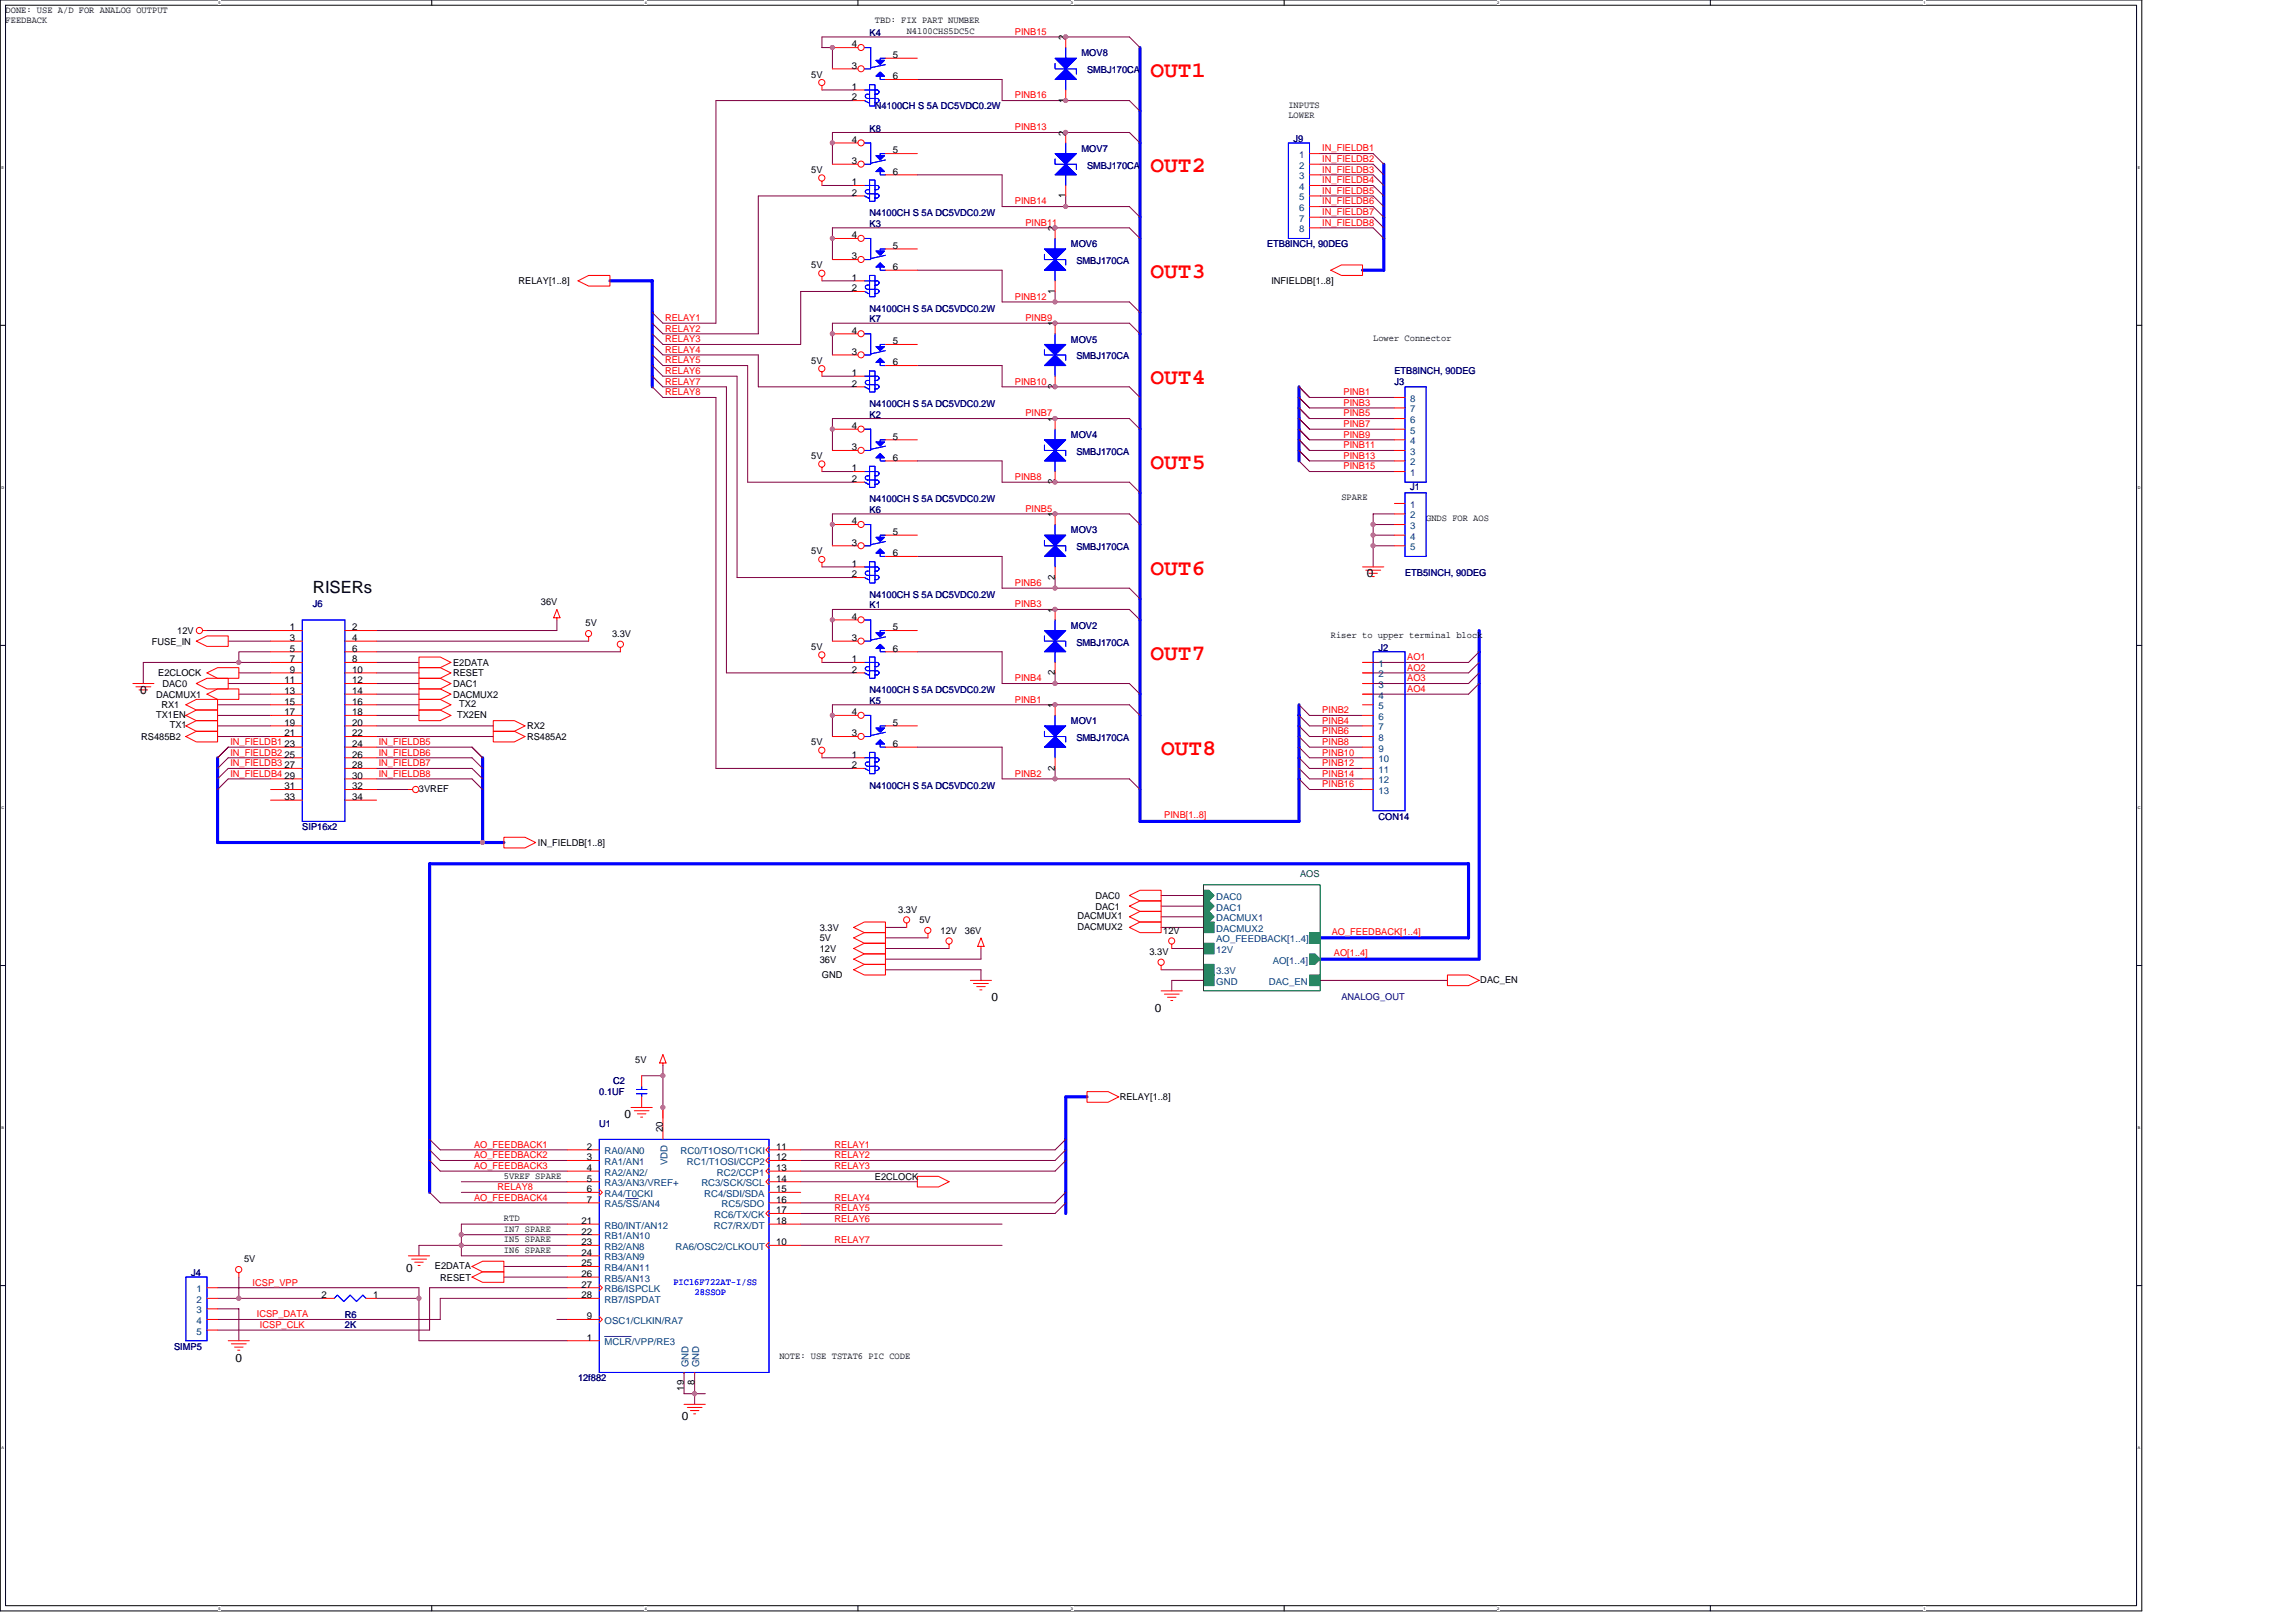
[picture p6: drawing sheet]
<svg xmlns="http://www.w3.org/2000/svg" width="297mm" height="210mm" viewBox="0 0 297 210" stroke-linecap="round" stroke-linejoin="round" font-family="sans-serif">
<defs><g id="words">
<g font-size="2.9" fill="#f00">
<text x="148.8" y="9.9">OUT1</text>
<text x="148.8" y="22.3">OUT2</text>
<text x="148.8" y="36">OUT3</text>
<text x="148.8" y="49.7">OUT4</text>
<text x="148.8" y="60.7">OUT5</text>
<text x="148.8" y="74.4">OUT6</text>
<text x="148.8" y="85.4">OUT7</text>
<text x="150.2" y="97.7">OUT8</text>
</g>
<text font-size="2.2" x="40.5" y="76.7">RISERs</text>
<g font-size="1.5">
<text x="176.8" y="74.7">0</text>
<text x="18.1" y="89.8">0</text>
<text x="128.3" y="129.6">0</text>
<text x="149.4" y="131">0</text>
<text x="80.8" y="144.7">0</text>
<text x="52.6" y="164.6">0</text>
<text x="30.5" y="176.2">0</text>
<text x="88.2" y="183.8">0</text>
</g>
<g font-size="1.2">
<text x=".7" y="1.7">DONE: USE A/D FOR ANALOG OUTPUT</text>
<text x=".7" y="3">FEEDBACK</text>
<text x="113.2" y="3">TBD: FIX PART NUMBER</text>
<text x="117.3" y="4.4">N4100CHS5DC5C</text>
<text x="137.9" y="5.2" transform="rotate(-90 137.9 5.2)">2</text>
<text x="105" y="10">5V</text>
<text x="110.2" y="6.1">4</text>
<text x="110.2" y="8.9">3</text>
<text x="110.2" y="11.6">1</text>
<text x="115.5" y="7.5">5</text>
<text x="115.5" y="10.3">6</text>
<text x="110.2" y="13">2</text>
<text x="137.9" y="17.5" transform="rotate(-90 137.9 17.5)">2</text>
<text x="137.9" y="13.3" transform="rotate(-90 137.9 13.3)">1</text>
<text x="166.7" y="14">INPUTS</text>
<text x="166.7" y="15.3">LOWER</text>
<text x="105" y="22.4">5V</text>
<text x="110.2" y="18.5">4</text>
<text x="110.2" y="21.2">3</text>
<text x="110.2" y="24">1</text>
<text x="115.5" y="19.9">5</text>
<text x="115.5" y="22.6">6</text>
<text x="110.2" y="25.3">2</text>
<text x="136.5" y="29.9" transform="rotate(-90 136.5 29.9)">2</text>
<text x="137.9" y="25.7" transform="rotate(-90 137.9 25.7)">1</text>
<text x="105" y="34.7">5V</text>
<text x="110.2" y="30.8">4</text>
<text x="110.2" y="33.6">3</text>
<text x="115.5" y="32.2">5</text>
<text x="115.5" y="34.9">6</text>
<text x="67.1" y="36.8">RELAY[1..8]</text>
<text x="110.2" y="36.3">1</text>
<text x="110.2" y="37.7">2</text>
<text x="136.5" y="38" transform="rotate(-90 136.5 38)">1</text>
<text x="164.5" y="36.8">INFIELDB[1..8]</text>
<text x="105" y="47.1">5V</text>
<text x="110.2" y="43.2">4</text>
<text x="110.2" y="45.9">3</text>
<text x="115.5" y="44.6">5</text>
<text x="115.5" y="47.3">6</text>
<text x="136.5" y="42.2" transform="rotate(-90 136.5 42.2)">1</text>
<text x="177.6" y="44.2">Lower Connector</text>
<text x="110.2" y="48.7">1</text>
<text x="110.2" y="50">2</text>
<text x="136.5" y="50.3" transform="rotate(-90 136.5 50.3)">2</text>
<text x="105" y="59.4">5V</text>
<text x="110.2" y="55.5">4</text>
<text x="110.2" y="58.3">3</text>
<text x="115.5" y="56.9">5</text>
<text x="115.5" y="59.6">6</text>
<text x="136.5" y="54.6" transform="rotate(-90 136.5 54.6)">1</text>
<text x="110.2" y="61">1</text>
<text x="110.2" y="62.4">2</text>
<text x="136.5" y="62.7" transform="rotate(-90 136.5 62.7)">2</text>
<text x="173.5" y="64.7">SPARE</text>
<text x="105" y="71.8">5V</text>
<text x="110.2" y="67.9">4</text>
<text x="110.2" y="70.6">3</text>
<text x="115.5" y="69.2">5</text>
<text x="115.5" y="72">6</text>
<text x="136.5" y="66.9" transform="rotate(-90 136.5 66.9)">1</text>
<text x="184.5" y="67.5">GNDS FOR AOS</text>
<text x="110.2" y="73.3">1</text>
<text x="110.2" y="74.7">2</text>
<text x="136.5" y="75" transform="rotate(-90 136.5 75)">2</text>
<text x="19.6" y="83.4">FUSE_IN</text>
<text x="22.9" y="82">12V</text>
<text x="37.5" y="81.6">1</text>
<text x="37.5" y="83">3</text>
<text x="45.6" y="81.6">2</text>
<text x="45.6" y="83">4</text>
<text x="70" y="78.3">36V</text>
<text x="75.8" y="81.1">5V</text>
<text x="79.2" y="82.4">3.3V</text>
<text x="110.2" y="80.2">4</text>
<text x="110.2" y="83">3</text>
<text x="115.5" y="81.6">5</text>
<text x="136.5" y="79.3" transform="rotate(-90 136.5 79.3)">1</text>
<text x="172.2" y="82.6">Riser to upper terminal block</text>
<text x="20.5" y="87.5">E2CLOCK</text>
<text x="21" y="88.9">DAC0</text>
<text x="36.8" y="88.4">11</text>
<text x="36.8" y="89.8">13</text>
<text x="37.5" y="84.3">5</text>
<text x="37.5" y="85.7">7</text>
<text x="37.5" y="87.1">9</text>
<text x="45.6" y="84.3">6</text>
<text x="45.6" y="85.7">8</text>
<text x="45.6" y="87.1">10</text>
<text x="45.6" y="88.4">12</text>
<text x="45.6" y="89.8">14</text>
<text x="58.6" y="87.5">RESET</text>
<text x="58.6" y="86.1">E2DATA</text>
<text x="58.6" y="88.9">DAC1</text>
<text x="105" y="84.1">5V</text>
<text x="110.2" y="85.7">1</text>
<text x="110.2" y="87.1">2</text>
<text x="115.5" y="84.3">6</text>
<text x="136.5" y="87.4" transform="rotate(-90 136.5 87.4)">2</text>
<text x="18.3" y="95.8">RS485B2</text>
<text x="20.2" y="92.9">TX1EN</text>
<text x="20.2" y="90.3">DACMUX1</text>
<text x="20.9" y="91.6">RX1</text>
<text x="22" y="94.3">TX1</text>
<text x="36.8" y="91.2">15</text>
<text x="36.8" y="92.6">17</text>
<text x="36.8" y="93.9">19</text>
<text x="36.8" y="95.3">21</text>
<text x="45.6" y="91.2">16</text>
<text x="45.6" y="92.6">18</text>
<text x="45.6" y="93.9">20</text>
<text x="45.6" y="95.3">22</text>
<text x="58.6" y="90.3">DACMUX2</text>
<text x="59.1" y="92.9">TX2EN</text>
<text x="59.4" y="91.5">TX2</text>
<text x="68.2" y="94.4">RX2</text>
<text x="68.2" y="95.8">RS485A2</text>
<text x="110.2" y="92.6">4</text>
<text x="110.2" y="95.3">3</text>
<text x="115.5" y="93.9">5</text>
<text x="136.5" y="91.6" transform="rotate(-90 136.5 91.6)">1</text>
<text x="36.8" y="96.7">23</text>
<text x="36.8" y="98">25</text>
<text x="36.8" y="99.4">27</text>
<text x="36.8" y="100.8">29</text>
<text x="45.6" y="98">26</text>
<text x="45.6" y="99.4">28</text>
<text x="45.6" y="100.8">30</text>
<text x="45.6" y="96.7">24</text>
<text x="105" y="96.4">5V</text>
<text x="110.2" y="98">1</text>
<text x="110.2" y="99.4">2</text>
<text x="115.5" y="96.7">6</text>
<text x="136.5" y="99.7" transform="rotate(-90 136.5 99.7)">2</text>
<text x="36.8" y="102.2">31</text>
<text x="36.8" y="103.5">33</text>
<text x="45.6" y="102.2">32</text>
<text x="45.6" y="103.5">34</text>
<text x="54.2" y="102.5">3VREF</text>
<text x="69.6" y="109.5">IN_FIELDB[1..8]</text>
<text x="116.2" y="118.1">3.3V</text>
<text x="119" y="119.5">5V</text>
<text x="139.4" y="118.9">DACMUX1</text>
<text x="141.7" y="116.3">DAC0</text>
<text x="141.7" y="117.7">DAC1</text>
<text x="106.1" y="124.6">36V</text>
<text x="106.1" y="120.4">3.3V</text>
<text x="106.1" y="123.2">12V</text>
<text x="106.1" y="121.8">5V</text>
<text x="121.7" y="120.9">12V</text>
<text x="124.8" y="120.9">36V</text>
<text x="139.4" y="120.3">DACMUX2</text>
<text x="148.7" y="123.6">3.3V</text>
<text x="150.5" y="120.9">12V</text>
<text x="106.3" y="126.6">GND</text>
<text x="191.5" y="127.2">DAC_EN</text>
<text x="82.2" y="137.6">5V</text>
<text x="144.9" y="142.4">RELAY[1..8]</text>
<text x="75.9" y="148.8">2</text>
<text x="85.7" y="146.5" transform="rotate(-90 85.7 146.5)">20</text>
<text x="100.4" y="148.8">11</text>
<text x="65.2" y="152.5">5VREF SPARE</text>
<text x="75.9" y="155.6">7</text>
<text x="75.9" y="150.2">3</text>
<text x="75.9" y="151.5">4</text>
<text x="75.9" y="152.9">5</text>
<text x="75.9" y="154.3">6</text>
<text x="100.4" y="152.9">14</text>
<text x="100.4" y="150.2">12</text>
<text x="100.4" y="154.3">15</text>
<text x="100.4" y="155.6">16</text>
<text x="100.4" y="151.5">13</text>
<text x="113.2" y="152.7">E2CLOCK</text>
<text x="65.2" y="158">RTD</text>
<text x="65.2" y="159.4">IN7 SPARE</text>
<text x="65.2" y="160.8">IN5 SPARE</text>
<text x="75.2" y="158.4">21</text>
<text x="75.2" y="159.8">22</text>
<text x="75.2" y="161.1">23</text>
<text x="100.4" y="161.1">10</text>
<text x="100.4" y="157">17</text>
<text x="100.4" y="158.4">18</text>
<text x="31.6" y="163.4">5V</text>
<text x="41.6" y="168">2</text>
<text x="48.3" y="168">1</text>
<text x="56.3" y="164.2">E2DATA</text>
<text x="57" y="165.7">RESET</text>
<text x="65.2" y="162.1">IN6 SPARE</text>
<text x="75.2" y="162.5">24</text>
<text x="75.2" y="163.9">25</text>
<text x="75.2" y="165.2">26</text>
<text x="75.2" y="166.6">27</text>
<text x="75.2" y="168">28</text>
<text x="75.9" y="173.5">1</text>
<text x="75.9" y="170.7">9</text>
<text x="88.5" y="180" transform="rotate(-90 88.5 180)">19</text>
<text x="89.8" y="179.3" transform="rotate(-90 89.8 179.3)">8</text>
<text x="100.8" y="175.9">NOTE: USE TSTAT6 PIC CODE</text>
</g>
<g font-size="1.2" fill="#000080">
<text x="112.5" y="4.7">K4</text>
<text x="139.9" y="7.3">MOV8</text>
<text x="140.6" y="9.5">SMBJ170CA</text>
<text x="112.5" y="17">K8</text>
<text x="113.2" y="14.1">N4100CH S 5A DC5VDC0.2W</text>
<text x="139.9" y="19.6">MOV7</text>
<text x="140.6" y="21.8">SMBJ170CA</text>
<text x="167.4" y="18.4">J9</text>
<text x="112.5" y="29.4">K3</text>
<text x="112.5" y="28">N4100CH S 5A DC5VDC0.2W</text>
<text x="138.6" y="32">MOV6</text>
<text x="139.3" y="34.2">SMBJ170CA</text>
<text x="163.9" y="32">ETB8INCH, 90DEG</text>
<text x="112.5" y="40.3">N4100CH S 5A DC5VDC0.2W</text>
<text x="112.5" y="41.7">K7</text>
<text x="138.6" y="44.3">MOV5</text>
<text x="139.3" y="46.5">SMBJ170CA</text>
<text x="112.5" y="52.7">N4100CH S 5A DC5VDC0.2W</text>
<text x="180.4" y="49.8">J3</text>
<text x="180.4" y="48.4">ETB8INCH, 90DEG</text>
<text x="112.5" y="54.1">K2</text>
<text x="138.6" y="56.7">MOV4</text>
<text x="139.3" y="58.9">SMBJ170CA</text>
<text x="112.5" y="65">N4100CH S 5A DC5VDC0.2W</text>
<text x="182.5" y="63.4">J1</text>
<text x="112.5" y="66.4">K6</text>
<text x="138.6" y="69">MOV3</text>
<text x="139.3" y="71.2">SMBJ170CA</text>
<text x="112.5" y="77.4">N4100CH S 5A DC5VDC0.2W</text>
<text x="181.8" y="74.5">ETB5INCH, 90DEG</text>
<text x="40.5" y="78.6">J6</text>
<text x="112.5" y="78.7">K1</text>
<text x="138.6" y="81.3">MOV2</text>
<text x="139.3" y="83.5">SMBJ170CA</text>
<text x="112.5" y="89.7">N4100CH S 5A DC5VDC0.2W</text>
<text x="178.3" y="84.2">J2</text>
<text x="112.5" y="91.1">K5</text>
<text x="138.6" y="93.7">MOV1</text>
<text x="139.3" y="95.9">SMBJ170CA</text>
<text x="39.1" y="107.4">SIP16x2</text>
<text x="112.5" y="102.1">N4100CH S 5A DC5VDC0.2W</text>
<text x="178.3" y="106.2">CON14</text>
<text x="173.5" y="129.3">ANALOG_OUT</text>
<text x="77.5" y="141.7">0.1UF</text>
<text x="79.3" y="140.3">C2</text>
<text x="77.5" y="145.8">U1</text>
<text x="24.7" y="165.2">J4</text>
<text x="44.6" y="170.5">R6</text>
<text x="44.6" y="171.9">2K</text>
<text x="22.5" y="174.8">SIMP5</text>
<text x="74.8" y="178.7">12f882</text>
</g>
<g font-size="1.2" fill="#f00">
<text x="131.3" y="4.5">PINB15</text>
<text x="131.3" y="12.7">PINB16</text>
<text x="131.3" y="16.9">PINB13</text>
<text x="171.1" y="19.6">IN_FIELDB1</text>
<text x="171.1" y="22.4">IN_FIELDB3</text>
<text x="171.1" y="23.7">IN_FIELDB4</text>
<text x="171.1" y="21">IN_FIELDB2</text>
<text x="131.3" y="26.5">PINB14</text>
<text x="132.7" y="29.2">PINB11</text>
<text x="171.1" y="25.1">IN_FIELDB5</text>
<text x="171.1" y="29.2">IN_FIELDB8</text>
<text x="171.1" y="26.5">IN_FIELDB6</text>
<text x="171.1" y="27.8">IN_FIELDB7</text>
<text x="86" y="41.6">RELAY1</text>
<text x="131.3" y="38.8">PINB12</text>
<text x="132.7" y="41.6">PINB9</text>
<text x="86" y="42.9">RELAY2</text>
<text x="86" y="45.7">RELAY4</text>
<text x="86" y="44.3">RELAY3</text>
<text x="86" y="47">RELAY5</text>
<text x="86" y="48.4">RELAY6</text>
<text x="86" y="51.2">RELAY8</text>
<text x="86" y="49.8">RELAY7</text>
<text x="131.3" y="49.8">PINB10</text>
<text x="132.7" y="53.9">PINB7</text>
<text x="173.8" y="51.2">PINB1</text>
<text x="173.8" y="53.9">PINB5</text>
<text x="173.8" y="52.5">PINB3</text>
<text x="173.8" y="58">PINB11</text>
<text x="173.8" y="56.6">PINB9</text>
<text x="173.8" y="59.4">PINB13</text>
<text x="173.8" y="55.3">PINB7</text>
<text x="131.3" y="62.1">PINB8</text>
<text x="173.8" y="60.7">PINB15</text>
<text x="132.7" y="66.2">PINB5</text>
<text x="131.3" y="75.8">PINB6</text>
<text x="131.3" y="78.6">PINB3</text>
<text x="131.3" y="88.2">PINB4</text>
<text x="182.1" y="89.6">AO4</text>
<text x="182.1" y="85.4">AO1</text>
<text x="182.1" y="86.8">AO2</text>
<text x="182.1" y="88.2">AO3</text>
<text x="131.3" y="90.9">PINB1</text>
<text x="171.1" y="92.3">PINB2</text>
<text x="171.1" y="93.7">PINB4</text>
<text x="171.1" y="95">PINB6</text>
<text x="29.8" y="96.4">IN_FIELDB1</text>
<text x="29.8" y="99.2">IN_FIELDB3</text>
<text x="29.8" y="100.5">IN_FIELDB4</text>
<text x="29.8" y="97.8">IN_FIELDB2</text>
<text x="49" y="97.8">IN_FIELDB6</text>
<text x="49" y="99.2">IN_FIELDB7</text>
<text x="49" y="100.5">IN_FIELDB8</text>
<text x="49" y="96.4">IN_FIELDB5</text>
<text x="131.3" y="100.5">PINB2</text>
<text x="171.1" y="96.4">PINB8</text>
<text x="171.1" y="100.5">PINB14</text>
<text x="171.1" y="97.8">PINB10</text>
<text x="171.1" y="99.2">PINB12</text>
<text x="171.1" y="101.9">PINB16</text>
<text x="150.6" y="105.9">PINB[1..8]</text>
<text x="172.3" y="121">AO_FEEDBACK[1..4]</text>
<text x="172.6" y="123.7">AO[1..4]</text>
<text x="61.3" y="149.9">AO_FEEDBACK2</text>
<text x="61.3" y="148.5">AO_FEEDBACK1</text>
<text x="108" y="149.9">RELAY2</text>
<text x="108" y="148.5">RELAY1</text>
<text x="61.3" y="151.3">AO_FEEDBACK3</text>
<text x="61.3" y="155.4">AO_FEEDBACK4</text>
<text x="64.4" y="154">RELAY8</text>
<text x="108" y="151.3">RELAY3</text>
<text x="108" y="155.4">RELAY4</text>
<text x="108" y="158.1">RELAY6</text>
<text x="108" y="160.9">RELAY7</text>
<text x="108" y="156.8">RELAY5</text>
<text x="32.7" y="166.4">ICSP_VPP</text>
<text x="33.2" y="170.5">ICSP_DATA</text>
<text x="33.6" y="171.9">ICSP_CLK</text>
</g>
<g font-size="1.2" fill="#004080">
<text x="168.1" y="20.4">1</text>
<text x="168.1" y="21.8">2</text>
<text x="168.1" y="23.2">3</text>
<text x="168.1" y="24.6">4</text>
<text x="168.1" y="25.9">5</text>
<text x="168.1" y="27.3">6</text>
<text x="168.1" y="28.7">7</text>
<text x="168.1" y="30.1">8</text>
<text x="182.5" y="53.4">7</text>
<text x="182.5" y="52">8</text>
<text x="182.5" y="58.9">3</text>
<text x="182.5" y="57.5">4</text>
<text x="182.5" y="56.1">5</text>
<text x="182.5" y="54.7">6</text>
<text x="182.5" y="65.7">1</text>
<text x="182.5" y="61.6">1</text>
<text x="182.5" y="60.2">2</text>
<text x="182.5" y="67.1">2</text>
<text x="182.5" y="68.5">3</text>
<text x="182.5" y="69.8">4</text>
<text x="182.5" y="71.2">5</text>
<text x="178.3" y="86.3">1</text>
<text x="178.3" y="87.7">2</text>
<text x="178.3" y="89">3</text>
<text x="178.3" y="90.4">4</text>
<text x="178.3" y="91.8">5</text>
<text x="178.3" y="93.2">6</text>
<text x="178.3" y="94.5">7</text>
<text x="178.3" y="95.9">8</text>
<text x="178.3" y="97.3">9</text>
<text x="178.3" y="98.6">10</text>
<text x="178.3" y="100">11</text>
<text x="178.3" y="101.4">12</text>
<text x="178.3" y="102.7">13</text>
<text x="157.3" y="116.5">DAC0</text>
<text x="157.3" y="117.8">DAC1</text>
<text x="157.3" y="119.2">DACMUX1</text>
<text x="157.3" y="121.9">AO_FEEDBACK[1..4]</text>
<text x="157.3" y="123.3">12V</text>
<text x="157.3" y="120.6">DACMUX2</text>
<text x="164.7" y="124.7">AO[1..4]</text>
<text x="157.3" y="127.4">GND</text>
<text x="157.3" y="126.1">3.3V</text>
<text x="164.1" y="127.4">DAC_EN</text>
<text x="78.2" y="149.4">RA0/AN0</text>
<text x="88" y="149.4">RC0/T1OSO/T1CKI</text>
<text x="78.2" y="150.7">RA1/AN1</text>
<text x="78.2" y="152.1">RA2/AN2/</text>
<text x="78.2" y="153.5">RA3/AN3/VREF+</text>
<text x="78.2" y="154.9">RA4/T0CKI</text>
<text x="86.3" y="150.8" transform="rotate(-90 86.3 150.8)">VDD</text>
<text x="88.9" y="150.7">RC1/T1OSI/CCP2</text>
<text x="90.7" y="153.5">RC3/SCK/SCL</text>
<text x="91.1" y="154.9">RC4/SDI/SDA</text>
<text x="92.7" y="152.1">RC2/CCP1</text>
<text x="78.2" y="156.2">RA5/SS/AN4</text>
<text x="78.2" y="159">RB0/INT/AN12</text>
<text x="78.2" y="160.4">RB1/AN10</text>
<text x="78.2" y="161.7">RB2/AN8</text>
<text x="87.4" y="161.7">RA6/OSC2/CLKOUT</text>
<text x="92.3" y="159">RC7/RX/DT</text>
<text x="92.4" y="157.6">RC6/TX/CK</text>
<text x="93.3" y="156.2">RC5/SDO</text>
<text x="25.4" y="167.2">1</text>
<text x="78.2" y="163.1">RB3/AN9</text>
<text x="78.2" y="164.5">RB4/AN11</text>
<text x="78.2" y="165.8">RB5/AN13</text>
<text x="78.2" y="167.2">RB6/ISPCLK</text>
<text x="25.4" y="168.6">2</text>
<text x="25.4" y="169.9">3</text>
<text x="25.4" y="171.3">4</text>
<text x="25.4" y="172.7">5</text>
<text x="78.2" y="171.3">OSC1/CLKIN/RA7</text>
<text x="78.2" y="168.6">RB7/ISPDAT</text>
<text x="78.2" y="174.1">MCLR/VPP/RE3</text>
<text x="89.1" y="176.9" transform="rotate(-90 89.1 176.9)">GND</text>
<text x="90.4" y="176.9" transform="rotate(-90 90.4 176.9)">GND</text>
</g>
<text font-size="1.2" fill="#004040" x="168.2" y="113.5">AOS</text>
<g font-size="1.2" fill="#00f">
<text x="87.1" y="166.2">PIC16F722AT-I/SS</text>
<text x="89.9" y="167.6">28SSOP</text>
</g>
<g font-size=".5">
<text x="28.3" y=".5">5</text>
<text x="83.4" y=".5">4</text>
<text x="138.6" y=".5">3</text>
<text x="193.7" y=".5">2</text>
<text x="248.8" y=".5">1</text>
<text x=".2" y="21.8">E</text>
<text x="276.6" y="21.8">E</text>
<text x=".2" y="63.2">D</text>
<text x="276.6" y="63.2">D</text>
<text x=".2" y="104.7">C</text>
<text x="276.6" y="104.7">C</text>
<text x=".2" y="146.1">B</text>
<text x="276.6" y="146.1">B</text>
<text x=".2" y="187.5">A</text>
<text x="276.6" y="187.5">A</text>
<text x="28.3" y="208.3">5</text>
<text x="83.4" y="208.3">4</text>
<text x="138.6" y="208.3">3</text>
<text x="193.7" y="208.3">2</text>
<text x="248.8" y="208.3">1</text>
</g>
</g></defs>
<path d="M0 0h277.1v208.5h-277.1zM.7 .7h275.7v207.1h-275.7z" fill="none" stroke="#000" stroke-width=".13"/>
<g fill="#fff">
<path d="M28.3 .1h.3v.5h-.3z"/>
<path d="M28.3 207.9h.3v.5h-.3z"/>
</g>
<path d="M55.9 0v.7M55.9 207.8v.7" fill="none" stroke="#000" stroke-width=".13"/>
<g fill="#fff">
<path d="M83.4 .1h.3v.5h-.3z"/>
<path d="M83.4 207.9h.3v.5h-.3z"/>
</g>
<path d="M111 0v.7M111 207.8v.7" fill="none" stroke="#000" stroke-width=".13"/>
<g fill="#fff">
<path d="M138.6 .1h.2v.5h-.2z"/>
<path d="M138.6 207.9h.2v.5h-.2z"/>
</g>
<path d="M166.1 0v.7M166.1 207.8v.7" fill="none" stroke="#000" stroke-width=".13"/>
<g fill="#fff">
<path d="M193.7 .1h.3v.5h-.3z"/>
<path d="M193.7 207.9h.3v.5h-.3z"/>
</g>
<path d="M221.3 0v.7M221.3 207.8v.7" fill="none" stroke="#000" stroke-width=".13"/>
<g fill="#fff">
<path d="M248.8 .1h.3v.5h-.3z"/>
<path d="M248.8 207.9h.3v.5h-.3z"/>
<path d="M.2 21.4h.3v.5h-.3z"/>
<path d="M276.6 21.4h.3v.5h-.3z"/>
<path d="M.2 62.8h.4v.6h-.4z"/>
<path d="M276.6 62.8h.3v.6h-.3z"/>
</g>
<path d="M0 42.1h.7M276.4 42.1h.7" fill="none" stroke="#000" stroke-width=".13"/>
<g fill="#fff">
<path d="M.2 104.2h.4v.6h-.4z"/>
<path d="M276.6 104.2h.3v.6h-.3z"/>
</g>
<path d="M0 83.5h.7M276.4 83.5h.7" fill="none" stroke="#000" stroke-width=".13"/>
<g fill="#fff">
<path d="M.2 145.6h.3v.6h-.3z"/>
<path d="M276.6 145.6h.3v.6h-.3z"/>
</g>
<path d="M0 124.9h.7M276.4 124.9h.7" fill="none" stroke="#000" stroke-width=".13"/>
<g fill="#fff">
<path d="M.2 187.1h.3v.5h-.3z"/>
<path d="M276.6 187.1h.3v.5h-.3z"/>
</g>
<path d="M0 166.4h.7M276.4 166.4h.7" fill="none" stroke="#000" stroke-width=".13"/>
<g fill="none" stroke="#800040" stroke-width=".13">
<path d="M106.3 11.6h4.1M110.4 13h-17.8v28.8h-6.8l-1.4-1.4M118.7 10.3h10.9v2.7h16.5l1.4 1.4M147.5 6.2l-1.4-1.4h-39.8v1.4h1.4v2.7M147.5 18.5l-1.4-1.4h-38.4v4.2M170.8 19.9h6.8l1.4 1.4M106.3 24h4.1M106.3 36.3h4.1M110.4 25.4h-12.3v17.8h-12.3l-1.4-1.4M110.4 37.7h-6.8v6.9h-17.8l-1.4-1.4M118.7 22.6h10.9v4.1h16.5l1.4 1.4M118.7 35h10.9v4.1h16.5l1.4 1.3"/>
<path d="M136.5 37.7v1.4M137.9 25.4v1.3M147.5 30.9l-1.4-1.4h-38.4v4.1M170.8 24h6.8l1.4 1.4M170.8 25.4h6.8l1.4 1.3M170.8 22.6h6.8l1.4 1.4M170.8 26.7h6.8l1.4 1.4M170.8 29.5h6.8l1.4 1.4M170.8 21.3h6.8l1.4 1.3M170.8 28.1h6.8l1.4 1.4M84.4 44.6l1.4 1.3h12.3v4.2h12.3M84.4 47.3l1.4 1.4h9.6v26h15"/>
<path d="M84.4 45.9l1.4 1.4h10.9v15.1h13.7M84.4 48.7l1.4 1.4h8.2v37h16.4M84.4 50.1l1.4 1.3h6.8v48h17.8M106.3 48.7h4.1M118.7 47.3h10.9v2.8h16.5l1.4 1.3M118.7 59.6h10.9v2.8h16.5l1.4 1.4M147.5 43.2l-1.4-1.4h-38.4v4.1M147.5 55.5l-1.4-1.3h-38.4v4.1M168.1 50.1l1.3 1.3h11M168.1 59.6l1.3 1.4h11M168.1 52.8l1.3 1.4h11M168.1 56.9l1.3 1.4h11"/>
<path d="M168.1 55.5l1.3 1.4h11M168.1 58.3l1.3 1.3h11M168.1 54.2l1.3 1.3h11M168.1 51.4l1.3 1.4h11M106.3 61h4.1M106.3 73.4h4.1M118.7 72h10.9v4.1h16.5l1.4 1.4M136.5 74.7v1.4M147.5 67.9l-1.4-1.4h-38.4v4.1M177.6 70.6h2.8M177.6 69.3h2.8M177.6 67.9h2.8"/>
<path d="M180.4 66.5h-2.8v6.9M26.8 81.6h8.2M28.1 92.6h6.9M28.1 93.9h6.9M28.1 95.3h6.9M28.1 91.2h6.9M29.5 88.5h5.5M29.5 83h5.5M30.9 87.1h4.1M30.9 89.8h4.1M35 84.3h-4.1v1.4M35 85.7h-16.5v2.8"/>
<path d="M35 98.1h-5.5l-1.4 1.3M35 99.4h-5.5l-1.4 1.4M35 96.7h-5.5l-1.4 1.4M48.7 85.7h5.5M48.7 98.1h12.4l1.3 1.3M48.7 84.3h31.6M48.7 87.1h5.5M48.7 99.4h12.4l1.3 1.4M48.7 96.7h12.4l1.3 1.4M48.7 89.8h5.5M48.7 88.5h5.5M48.7 92.6h5.5"/>
<path d="M48.7 93.9h15.1M48.7 95.3h15.1M48.7 91.2h5.5M48.7 83h27.5M72 80.2v1.4h-23.3M106.3 85.7h4.1M106.3 98.1h4.1M118.7 84.3h10.9v4.2h16.5l1.4 1.3M118.7 96.7h10.9v4.1h16.5l1.4 1.4M136.5 87.1v1.4M136.5 99.4v1.4M147.5 80.2l-1.4-1.3h-38.4v4.1"/>
<path d="M147.5 92.6l-1.4-1.4h-38.4v4.1M168.1 96.7l1.3 1.4h6.9M168.1 98.1l1.3 1.3h6.9M168.1 95.3l1.3 1.4h6.9M168.1 91.2l1.3 1.4h6.9M168.1 92.6l1.3 1.3h6.9M168.1 93.9l1.3 1.4h6.9M168.1 99.4l1.3 1.4h6.9M191.4 84.3l-1.4 1.4h-13.7M191.4 85.7l-1.4 1.4h-13.7M191.4 88.5l-1.4 1.3h-13.7M191.4 87.1l-1.4 1.4h-13.7"/>
<path d="M35 100.8h-5.5l-1.4 1.4M48.7 100.8h12.4l1.3 1.4M48.7 102.2h4.1M150.2 115.9h5.5M150.2 117.3h5.5M150.2 118.6h5.5M168.1 100.8l1.3 1.4h6.9M83 139.2h2.8M85.8 137.8v6.9M114.6 125.5h12.3v1.4M114.6 120h2.7M114.6 122.7h8.2"/>
<path d="M114.6 121.4h5.5M126.9 122.7v1.4h-12.3M150.2 125.5h5.5M150.2 120h5.5M151.6 122.7h4.1M155.7 126.9h-4.1v1.3M170.8 126.9h16.5M55.6 148.8l1.4 1.4h16.4M55.6 150.2l1.4 1.4h16.4M55.6 154.3l1.4 1.4h16.4M55.6 147.4l1.4 1.4h16.4M59.7 152.9h13.7"/>
<path d="M59.7 159.8h13.7M59.7 154.3h13.7M73.4 158.4h-13.7v4.1h13.7M103.6 158.4h26M103.6 152.9h15.1M137.9 148.8l-1.4 1.4h-32.9M137.9 150.2l-1.4 1.4h-32.9M137.9 154.3l-1.4 1.4h-32.9M137.9 147.4l-1.4 1.4h-32.9M137.9 155.7l-1.4 1.3h-32.9M28.1 168h13.8M28.1 166.6h26.1v6.9h19.2"/>
<path d="M28.1 169.4h2.8v4.1M30.9 165.3v2.7M48.7 168h5.5M65.2 163.9h8.2M65.2 165.3h8.2M72 170.8h1.4M73.4 168h-16.4v2.8h-28.9M73.4 166.6h-17.8v5.5h-27.5M73.4 161.2h-19.2v1.3M88.5 177.6v2.8h2.7M89.9 177.6v4.1M103.6 161.2h26"/>
</g>
<g fill="#f0f" stroke="#f0f" stroke-width=".13">
<circle cx="107.7" cy="80.2" r=".27"/>
<circle cx="107.7" cy="6.1" r=".27"/>
<circle cx="107.7" cy="18.5" r=".27"/>
<circle cx="136.5" cy="78.9" r=".27"/>
<circle cx="136.5" cy="66.5" r=".27"/>
<circle cx="107.7" cy="92.6" r=".27"/>
<circle cx="107.7" cy="55.5" r=".27"/>
<circle cx="136.5" cy="54.2" r=".27"/>
<circle cx="137.9" cy="4.8" r=".27"/>
<circle cx="136.5" cy="41.8" r=".27"/>
<circle cx="136.5" cy="62.4" r=".27"/>
<circle cx="107.7" cy="30.8" r=".27"/>
<circle cx="136.5" cy="100.8" r=".27"/>
<circle cx="137.9" cy="13" r=".27"/>
<circle cx="137.9" cy="26.7" r=".27"/>
<circle cx="137.9" cy="17.1" r=".27"/>
<circle cx="136.5" cy="39.1" r=".27"/>
<circle cx="136.5" cy="29.5" r=".27"/>
<circle cx="107.7" cy="43.2" r=".27"/>
<circle cx="136.5" cy="50" r=".27"/>
<circle cx="136.5" cy="76.1" r=".27"/>
<circle cx="107.7" cy="67.9" r=".27"/>
<circle cx="136.5" cy="88.4" r=".27"/>
<circle cx="136.5" cy="91.2" r=".27"/>
<circle cx="177.6" cy="67.9" r=".27"/>
<circle cx="177.6" cy="69.2" r=".27"/>
<circle cx="177.6" cy="70.6" r=".27"/>
<circle cx="30.9" cy="85.7" r=".27"/>
<circle cx="30.9" cy="168" r=".27"/>
<circle cx="59.7" cy="159.8" r=".27"/>
<circle cx="85.8" cy="139.2" r=".27"/>
<circle cx="89.9" cy="180.3" r=".27"/>
<circle cx="85.8" cy="143.3" r=".27"/>
<circle cx="59.7" cy="161.1" r=".27"/>
<circle cx="54.2" cy="168" r=".27"/>
<circle cx="62.4" cy="109" r=".27"/>
</g>
<path d="M147.5 6.2v100.1h20.6v-15.1M78.9 36.3h5.5v13.8M179 21.3v13.7h-2.7M168.1 50.1v9.5M28.1 98.1v10.9h34.3v-10.9M191.4 81.6v42.5h-20.6M62.4 109h2.8M170.8 121.4h19.2v-9.6h-134.4v42.5M140.6 141.9h-2.7v15.1" fill="none" stroke="#00f" stroke-width=".4"/>
<g fill="none" stroke="#f00" stroke-width=".13">
<path d="M106.3 11.1v.5M74.8 36.3l1.4-.7h2.7v1.4h-2.7zM106.3 23.5v.5M106.3 35.8v.5M136.5 29.5v1.4M136.5 36.3v1.4M172.2 35l1.3-.7h2.8v1.3h-2.8zM106.3 48.1v.6M72 78.9l.5 1h-.9zM72 79.9v.3M106.3 60.5v.5M106.3 72.8v.6"/>
<path d="M176.3 73.4h2.7M176.7 73.8h1.9M177.1 74.2h1.1M177.5 74.6h.3M17.2 88.5h2.7M17.6 88.9h1.9M18 89.3h1.1M18.4 89.7h.3M24 93.9l1.4-.6h2.7v1.3h-2.7zM24 92.6l1.4-.7h2.7v1.4h-2.7zM24 91.2l1.4-.7h2.7v1.4h-2.7zM24 95.3l1.4-.7h2.7v1.4h-2.7z"/>
<path d="M25.4 83l1.4-.7h2.7v1.4h-2.7zM25.4 88.5l1.4-.7h2.7v1.4h-2.7zM26.2 81.6h.6M26.8 87.1l1.3-.7h2.8v1.4h-2.8zM26.8 89.8l1.3-.6h2.8v1.3h-2.8zM54.2 86.4h2.8l1.3 .7-1.3 .7h-2.8zM54.2 85h2.8l1.3 .7-1.3 .7h-2.8zM54.2 91.9h2.8l1.3 .7-1.3 .7h-2.8zM54.2 90.5h2.8l1.3 .7-1.3 .7h-2.8zM54.2 89.2h2.8l1.3 .6-1.3 .7h-2.8zM54.2 87.8h2.8l1.3 .7-1.3 .7h-2.8zM63.8 93.3h2.7l1.4 .6-1.4 .7h-2.7z"/>
<path d="M63.8 94.6h2.7l1.4 .7-1.4 .7h-2.7zM76.2 82.4v.6M80.3 83.8v.5M106.3 85.2v.5M106.3 97.5v.6M136.5 91.2v1.4M136.5 98.1v1.3M52.8 102.2h.6M65.2 108.4h2.7l1.4 .6-1.4 .7h-2.7zM117.3 119.5v.5M146.1 118.6l1.4-.7h2.7v1.4h-2.7zM146.1 115.9l1.4-.7h2.7v1.4h-2.7z"/>
<path d="M146.1 117.3l1.4-.7h2.7v1.3h-2.7zM85.8 136.5l.4 1.1h-.9zM85.8 137.6v.2M110.4 125.5l1.4-.7h2.8v1.4h-2.8zM110.4 124.1l1.4-.7h2.8v1.4h-2.8zM110.4 120l1.4-.7h2.8v1.4h-2.8zM110.4 122.7l1.4-.6h2.8v1.3h-2.8zM110.4 121.4l1.4-.7h2.8v1.4h-2.8zM120.1 120.8v.6M122.8 122.2v.5M125.5 126.9h2.8M125.9 127.3h2"/>
<path d="M126.4 127.7h1.1M126.8 128.1h.2M126.9 121.4l.4 1.1h-.8zM126.9 122.5v.2M146.1 120l1.4-.7h2.7v1.4h-2.7zM150.2 128.2h2.8M150.2 124.9v.6M150.6 128.7h1.9M151 129.1h1.1M151.5 129.5h.2M151.6 122.2v.5M187.3 126.2h2.7l1.4 .7-1.4 .7h-2.7z"/>
<path d="M81.6 143.3h2.8M82.1 143.7h1.9M82.5 144.1h1.1M82.9 144.6h.2M118.7 152.2h2.7l1.4 .7-1.4 .7h-2.7zM140.6 141.3h2.8l1.3 .6-1.3 .7h-2.8zM29.5 173.5h2.8M29.9 173.9h2M30.3 174.3h1.2M30.8 174.7h.2M30.9 164.7v.6M52.8 162.5h2.8"/>
<path d="M53.3 162.9h1.9M53.7 163.3h1.1M54.1 163.8h.3M61.1 165.3l1.3-.7h2.8v1.3h-2.8zM61.1 163.9l1.3-.7h2.8v1.4h-2.8zM88.5 181.7h2.7M88.9 182.1h1.9M89.3 182.5h1.1M89.7 183h.3"/>
<circle cx="106.3" cy="10.7" r=".4"/>
<circle cx="106.3" cy="35.4" r=".4"/>
<circle cx="106.3" cy="23" r=".4"/>
<circle cx="106.3" cy="47.7" r=".4"/>
<circle cx="106.3" cy="60" r=".4"/>
<circle cx="106.3" cy="72.4" r=".4"/>
<circle cx="25.8" cy="81.6" r=".4"/>
<circle cx="76.1" cy="82" r=".4"/>
<circle cx="80.3" cy="83.4" r=".4"/>
<circle cx="106.3" cy="97.1" r=".4"/>
<circle cx="106.3" cy="84.7" r=".4"/>
<circle cx="53.8" cy="102.2" r=".4"/>
<circle cx="117.3" cy="119" r=".4"/>
<circle cx="120" cy="120.4" r=".4"/>
<circle cx="122.8" cy="121.8" r=".4"/>
<circle cx="150.2" cy="124.5" r=".4"/>
<circle cx="151.6" cy="121.8" r=".4"/>
<circle cx="30.9" cy="164.3" r=".4"/>
</g>
<g fill="#00f" stroke="#00f" stroke-width=".13">
<path d="M135.1 93.9h2.8l-1.4 1.4z" fill-rule="evenodd"/>
<path d="M135.1 96.7l1.4-1.4 1.4 1.4z" fill-rule="evenodd"/>
<path d="M135.1 93.9h2.8l-1.4 1.4z" fill-rule="evenodd"/>
<path d="M135.1 96.7l1.4-1.4 1.4 1.4z" fill-rule="evenodd"/>
<path d="M136.5 33.6l1.4 1.4h-2.8z" fill-rule="evenodd"/>
<path d="M135.1 32.2h2.8l-1.4 1.4z" fill-rule="evenodd"/>
<path d="M136.5 33.6l1.4 1.4h-2.8z" fill-rule="evenodd"/>
<path d="M135.1 32.2h2.8l-1.4 1.4z" fill-rule="evenodd"/>
<path d="M113.3 32.5h1.1l-.5 .5z" fill-rule="evenodd"/>
<path d="M113.9 34l.5 .6h-1.1z" fill-rule="evenodd"/>
<path d="M113.3 32.5h1.1l-.5 .5z" fill-rule="evenodd"/>
<path d="M113.9 34l.5 .6h-1.1z" fill-rule="evenodd"/>
</g>
<g fill="none" stroke="#00f" stroke-width=".13">
<path d="M111.8 37.7l.2 .1M111.8 36.3h1.7a.26 .26 0 0 1 .2 .3 .26 .26 0 0 1-.2 .3M111.8 30.9h.8v2.7h-.8M112.1 37.8l.2 .2M112.2 36.9a.26 .26 0 0 0-.3 .3 .26 .26 0 0 0 .3 .2M112.2 37.4h1.3a.26 .26 0 0 1 .2 .3 .26 .26 0 0 1-.2 .3M112.2 36.9h.3M112.4 38h.1M112.5 35.6h.7v2.8h-.7zM113.2 36.9h.3M113.2 38h.3M113.9 34.6v.4h.7"/>
<path d="M114.6 32.2h-.7v.4M114.6 33l-2 .5M135.1 32.9v.7h2.8v.7M136.5 30.9v5.4M135.1 94.6v.7h2.8v.7M136.5 92.6v5.5"/>
</g>
<circle cx="111.4" cy="30.8" r=".4" fill="#fff" stroke="#f00" stroke-width=".13"/>
<path d="M107.7 30.9h3.3M114.6 32.2h4.1" fill="none" stroke="#f00" stroke-width=".13"/>
<circle cx="111.4" cy="33.6" r=".4" fill="#fff" stroke="#f00" stroke-width=".13"/>
<g fill="none" stroke="#f00" stroke-width=".13">
<path d="M107.7 33.6h3.3M110.4 36.3h1.4M110.4 37.7h1.4M114.6 35h4.1M180.4 59.6h1.4M180.4 58.3h1.4M180.4 56.9h1.4M180.4 55.5h1.4M180.4 54.2h1.4M180.4 52.8h1.4M180.4 51.4h1.4M180.4 65.2h1.4"/>
<path d="M180.4 66.5h1.4M180.4 67.9h1.4M180.4 69.3h1.4M180.4 70.6h1.4M180.4 61h1.4M73.4 148.8h4.1M73.4 150.2h4.1M73.4 151.6h4.1M73.4 152.9h4.1M73.4 154.3h4.1M73.4 155.7h4.1M73.4 158.4h4.1"/>
<path d="M73.4 159.8h4.1M77.5 153.9l.4 .4-.4 .4M85.8 143.3v4.1M99.5 148.4l-.4 .4 .4 .4M99.5 149.8l-.4 .4 .4 .4M99.5 151.2l-.4 .4 .4 .4M99.5 152.5l-.4 .4 .4 .4M99.5 156.6l-.4 .4 .4 .4M99.5 148.8h4.1M99.5 150.2h4.1M99.5 151.6h4.1M99.5 152.9h4.1"/>
<path d="M99.5 154.3h4.1M99.5 155.7h4.1M99.5 157h4.1M99.5 158.4h4.1M73.4 173.5h4.1M73.4 170.8h4.1M73.4 161.2h4.1M73.4 162.5h4.1M73.4 163.9h4.1M73.4 165.3h4.1M73.4 166.6h4.1M73.4 168h4.1"/>
<path d="M77.5 170.3l.4 .5-.4 .4M77.5 166.2l.4 .4-.4 .4M88.5 177.6h.1M89.9 177.6h.1M99.5 160.8l-.4 .4 .4 .4M99.5 161.2h4.1"/>
</g>
<g fill="none" stroke="#00f" stroke-width=".13">
<path d="M111.8 13l.2 .2M111.8 11.6h1.7a.26 .26 0 0 1 .2 .3 .26 .26 0 0 1-.2 .3M111.8 6.2h.8v2.7h-.8M112.1 13.1l.2 .2M112.2 12.2a.26 .26 0 0 0-.3 .3 .26 .26 0 0 0 .3 .2M112.2 12.7h1.3a.26 .26 0 0 1 .2 .3 .26 .26 0 0 1-.2 .3M112.2 12.2h.3M112.4 13.3h.1M112.5 11h.7v2.7h-.7zM113.2 12.2h.3M113.2 13.3h.3M113.9 9.9v.4h.7"/>
<path d="M114.6 7.5h-.7v.4M114.6 8.4l-2 .4M181.8 50.1h2.7v12.3h-2.7zM181.8 63.8h2.7v8.2h-2.7zM77.5 147.4h22v30.2h-22z"/>
</g>
<path d="M80.9 155.1h1.7M78.2 173h3.5" fill="none" stroke="#004080" stroke-width=".13"/>
<g fill="#00f" stroke="#00f" stroke-width=".13">
<path d="M113.3 7.8h1.1l-.5 .6z" fill-rule="evenodd"/>
<path d="M113.9 9.3l.5 .6h-1.1z" fill-rule="evenodd"/>
<path d="M113.3 7.8h1.1l-.5 .6z" fill-rule="evenodd"/>
<path d="M113.9 9.3l.5 .6h-1.1z" fill-rule="evenodd"/>
</g>
<circle cx="111.4" cy="6.1" r=".4" fill="#fff" stroke="#f00" stroke-width=".13"/>
<path d="M107.7 6.2h3.3M114.6 7.5h4.1" fill="none" stroke="#f00" stroke-width=".13"/>
<circle cx="111.4" cy="8.9" r=".4" fill="#fff" stroke="#f00" stroke-width=".13"/>
<g fill="none" stroke="#f00" stroke-width=".13">
<path d="M107.7 8.9h3.3M110.4 11.6h1.4M110.4 13h1.4M114.6 10.3h4.1M137.9 17.1v1.4M137.9 24v1.4M136.5 66.5v1.4M136.5 73.4v1.3M35 81.6h4.1M35 83h4.1M35 84.3h4.1M35 85.7h4.1"/>
<path d="M35 87.1h4.1M35 88.5h4.1M35 89.8h4.1M35 91.2h4.1M35 92.6h4.1M35 93.9h4.1M35 95.3h4.1M35 96.7h4.1M35 98.1h4.1M35 99.4h4.1M44.6 81.6h4.1M44.6 83h4.1"/>
<path d="M44.6 84.3h4.1M44.6 85.7h4.1M44.6 87.1h4.1M44.6 88.5h4.1M44.6 89.8h4.1M44.6 91.2h4.1M44.6 92.6h4.1M44.6 93.9h4.1M44.6 95.3h4.1M44.6 96.7h4.1M44.6 98.1h4.1M44.6 99.4h4.1"/>
<path d="M35 100.8h4.1M35 102.2h4.1M35 103.5h4.1M44.6 100.8h4.1M44.6 102.2h4.1M44.6 103.5h4.1"/>
</g>
<g fill="none" stroke="#00f" stroke-width=".13">
<path d="M111.8 18.5h.8v2.8h-.8M114.6 19.9h-.7v.4M137.9 18.5v5.5M111.8 25.4l.2 .1M111.8 24h1.7a.26 .26 0 0 1 .2 .3 .26 .26 0 0 1-.2 .2M112.1 25.5l.2 .1M112.2 24.6h-.2l-.1 .2 .1 .2 .2 .1M112.2 25.1h1.3a.26 .26 0 0 1 .2 .2 .26 .26 0 0 1-.2 .3M112.2 24.6h.3M112.4 25.6h.1M112.5 23.3h.7v2.8h-.7zM113.2 24.6h.3"/>
<path d="M113.2 25.6h.3M113.9 22.2v.4h.7M114.6 20.7l-2 .4M136.5 20.6v.7h2.8v.6M135.1 69.9v.7h2.8v.7M136.5 67.9v5.5M39.1 80.2h5.5v26.1h-5.5z"/>
</g>
<g fill="#008040" stroke="#008040" stroke-width=".13">
<path d="M169.4 123.4h.7l.7 .7-.7 .7h-.7z" fill-rule="evenodd"/>
<path d="M155.7 126.2h1.4v1.4h-1.4z" fill-rule="evenodd"/>
<path d="M155.7 122.1h1.4v1.3h-1.4z" fill-rule="evenodd"/>
<path d="M155.7 115.2h.7l.7 .7-.7 .7h-.7z" fill-rule="evenodd"/>
<path d="M155.7 116.6h.7l.7 .7-.7 .6h-.7z" fill-rule="evenodd"/>
<path d="M155.7 117.9h.7l.7 .7-.7 .7h-.7z" fill-rule="evenodd"/>
<path d="M155.7 124.8h1.4v1.4h-1.4z" fill-rule="evenodd"/>
<path d="M169.4 126.2h1.4v1.4h-1.4z" fill-rule="evenodd"/>
<path d="M169.4 120.7h1.4v1.4h-1.4z" fill-rule="evenodd"/>
<path d="M155.7 119.3h1.4v1.4h-1.4z" fill-rule="evenodd"/>
</g>
<path d="M155.7 114.5h15.1v13.7h-15.1z" fill="none" stroke="#008000" stroke-width=".13"/>
<g fill="#00f" stroke="#00f" stroke-width=".13">
<path d="M135.1 69.3h2.8l-1.4 1.3z" fill-rule="evenodd"/>
<path d="M135.1 72l1.4-1.4 1.4 1.4z" fill-rule="evenodd"/>
<path d="M135.1 69.3h2.8l-1.4 1.3z" fill-rule="evenodd"/>
<path d="M135.1 72l1.4-1.4 1.4 1.4z" fill-rule="evenodd"/>
<path d="M137.9 21.3l1.4 1.3h-2.8z" fill-rule="evenodd"/>
<path d="M136.5 19.9h2.8l-1.4 1.4z" fill-rule="evenodd"/>
<path d="M137.9 21.3l1.4 1.3h-2.8z" fill-rule="evenodd"/>
<path d="M136.5 19.9h2.8l-1.4 1.4z" fill-rule="evenodd"/>
<path d="M113.3 20.2h1.1l-.5 .5z" fill-rule="evenodd"/>
<path d="M113.9 21.7l.5 .5h-1.1z" fill-rule="evenodd"/>
<path d="M113.3 20.2h1.1l-.5 .5z" fill-rule="evenodd"/>
<path d="M113.9 21.7l.5 .5h-1.1z" fill-rule="evenodd"/>
</g>
<circle cx="111.4" cy="18.5" r=".4" fill="#fff" stroke="#f00" stroke-width=".13"/>
<path d="M107.7 18.5h3.3M114.6 19.9h4.1" fill="none" stroke="#f00" stroke-width=".13"/>
<circle cx="111.4" cy="21.2" r=".4" fill="#fff" stroke="#f00" stroke-width=".13"/>
<path d="M137.9 4.8v1.4M137.9 11.6v1.4M107.7 21.3h3.3M110.4 24h1.4M110.4 25.4h1.4M114.6 22.6h4.1M136.5 41.8v1.4M136.5 48.7v1.4M136.5 78.9v1.3M136.5 85.7v1.4" fill="none" stroke="#f00" stroke-width=".13"/>
<g fill="#00f" stroke="#00f" stroke-width=".13">
<path d="M135.1 44.6h2.8l-1.4 1.3z" fill-rule="evenodd"/>
<path d="M136.5 45.9l1.4 1.4h-2.8z" fill-rule="evenodd"/>
<path d="M135.1 44.6h2.8l-1.4 1.3z" fill-rule="evenodd"/>
<path d="M136.5 45.9l1.4 1.4h-2.8z" fill-rule="evenodd"/>
<path d="M135.1 81.6h2.8l-1.4 1.4z" fill-rule="evenodd"/>
<path d="M136.5 83l1.4 1.3h-2.8z" fill-rule="evenodd"/>
<path d="M135.1 81.6h2.8l-1.4 1.4z" fill-rule="evenodd"/>
<path d="M136.5 83l1.4 1.3h-2.8z" fill-rule="evenodd"/>
<path d="M137.9 8.9l1.4 1.4h-2.8z" fill-rule="evenodd"/>
<path d="M136.5 7.5h2.8l-1.4 1.4z" fill-rule="evenodd"/>
<path d="M137.9 8.9l1.4 1.4h-2.8z" fill-rule="evenodd"/>
<path d="M136.5 7.5h2.8l-1.4 1.4z" fill-rule="evenodd"/>
<path d="M113.3 57.2h1.1l-.5 .5z" fill-rule="evenodd"/>
<path d="M113.9 58.7l.5 .5h-1.1z" fill-rule="evenodd"/>
<path d="M113.3 57.2h1.1l-.5 .5z" fill-rule="evenodd"/>
<path d="M113.9 58.7l.5 .5h-1.1z" fill-rule="evenodd"/>
</g>
<g fill="none" stroke="#00f" stroke-width=".13">
<path d="M136.5 8.2v.7h2.8v.7M137.9 6.2v5.4M111.8 55.5h.8v2.8h-.8M113.9 59.2v.4h.7M114.6 56.9h-.7v.4M114.6 57.7l-2 .4M135.1 45.3v.6h2.8v.7M136.5 43.2v5.5M111.8 62.4l.2 .1M111.8 61h1.7a.26 .26 0 0 1 .2 .3 .26 .26 0 0 1-.2 .3M112.1 62.5l.2 .2M112.2 61.6a.26 .26 0 0 0-.3 .2 .26 .26 0 0 0 .3 .3"/>
<path d="M112.2 62.1h1.3a.26 .26 0 0 1 .2 .3 .26 .26 0 0 1-.2 .3M112.2 61.6h.3M112.4 62.7h.1M112.5 60.3h.7v2.8h-.7zM113.2 61.6h.3M113.2 62.7h.3M135.1 82.3v.7h2.8v.7M136.5 80.2v5.5"/>
</g>
<circle cx="111.4" cy="55.5" r=".4" fill="#fff" stroke="#f00" stroke-width=".13"/>
<path d="M107.7 55.5h3.3M114.6 56.9h4.1" fill="none" stroke="#f00" stroke-width=".13"/>
<circle cx="111.4" cy="58.3" r=".4" fill="#fff" stroke="#f00" stroke-width=".13"/>
<g fill="none" stroke="#f00" stroke-width=".13">
<path d="M107.7 58.3h3.3M114.6 59.6h4.1M110.4 61h1.4M110.4 62.4h1.4M176.3 85.7h1.3M176.3 87.1h1.3M176.3 88.5h1.3M176.3 89.8h1.3M176.3 91.2h1.3M176.3 92.6h1.3M176.3 93.9h1.3M176.3 95.3h1.3"/>
<path d="M176.3 96.7h1.3M176.3 98.1h1.3M176.3 99.4h1.3M176.3 100.8h1.3M176.3 102.2h1.3M83 139.2v1.4M83 141.9v1.4M26.8 166.6h1.3M26.8 168h1.3M26.8 169.4h1.3M26.8 170.8h1.3M26.8 172.1h1.3"/>
</g>
<g fill="none" stroke="#00f" stroke-width=".13">
<path d="M111.8 99.4l.2 .2M111.8 98.1h1.7a.26 .26 0 0 1 .2 .2 .26 .26 0 0 1-.2 .3M111.8 92.6h.8v2.7h-.8M112.1 99.5l.2 .2M112.2 98.6a.26 .26 0 0 0-.3 .3 .26 .26 0 0 0 .3 .2M112.2 99.2h1.3a.26 .26 0 0 1 .2 .2 .26 .26 0 0 1-.2 .3M112.2 98.6h.3M112.4 99.7h.1M112.5 97.4h.7v2.7h-.7zM113.2 98.6h.3M113.2 99.7h.3M113.9 96.3v.4h.7"/>
<path d="M114.6 93.9h-.7v.5M114.6 94.8l-2 .4M177.6 84.3h4.2v20.6h-4.2zM82.3 141.5h1.4M82.3 141h1.4M83 140.6v.4M83 141.5v.4M24 165.3h2.8v8.2h-2.8z"/>
</g>
<g fill="#00f" stroke="#00f" stroke-width=".13">
<path d="M113.3 94.2h1.1l-.5 .6z" fill-rule="evenodd"/>
<path d="M113.9 95.7l.5 .6h-1.1z" fill-rule="evenodd"/>
<path d="M113.3 94.2h1.1l-.5 .6z" fill-rule="evenodd"/>
<path d="M113.9 95.7l.5 .6h-1.1z" fill-rule="evenodd"/>
</g>
<circle cx="111.4" cy="92.6" r=".4" fill="#fff" stroke="#f00" stroke-width=".13"/>
<path d="M107.7 92.6h3.3M114.6 93.9h4.1" fill="none" stroke="#f00" stroke-width=".13"/>
<circle cx="111.4" cy="95.3" r=".4" fill="#fff" stroke="#f00" stroke-width=".13"/>
<path d="M169.4 19.9h1.4M169.4 21.3h1.4M169.4 22.6h1.4M169.4 24h1.4M169.4 25.4h1.4M169.4 26.7h1.4M169.4 28.1h1.4M169.4 29.5h1.4M107.7 95.3h3.3M110.4 98.1h1.4M110.4 99.4h1.4M114.6 96.7h4.1" fill="none" stroke="#f00" stroke-width=".13"/>
<path d="M166.7 18.5h2.7v12.4h-2.7zM111.8 74.7l.2 .2M111.8 73.4h1.7a.26 .26 0 0 1 .2 .2 .26 .26 0 0 1-.2 .3h-.3M111.8 67.9h.8v2.7h-.8M112.1 74.8l.4 .2M112.2 73.9a.26 .26 0 0 0-.3 .3 .26 .26 0 0 0 .3 .2M112.2 74.5h1.3a.26 .26 0 0 1 .2 .2 .26 .26 0 0 1-.2 .3h-.3M112.2 73.9h.3M112.5 72.7h.7v2.7h-.7zM113.9 71.6v.4h.7M114.6 69.3h-.7v.4M114.6 70.1l-2 .4" fill="none" stroke="#00f" stroke-width=".13"/>
<g fill="#00f" stroke="#00f" stroke-width=".13">
<path d="M113.3 69.5h1.1l-.5 .6z" fill-rule="evenodd"/>
<path d="M113.9 71l.5 .6h-1.1z" fill-rule="evenodd"/>
<path d="M113.3 69.5h1.1l-.5 .6z" fill-rule="evenodd"/>
<path d="M113.9 71l.5 .6h-1.1z" fill-rule="evenodd"/>
</g>
<circle cx="111.4" cy="67.9" r=".4" fill="#fff" stroke="#f00" stroke-width=".13"/>
<path d="M107.7 67.9h3.3M114.6 69.3h4.1" fill="none" stroke="#f00" stroke-width=".13"/>
<circle cx="111.4" cy="70.6" r=".4" fill="#fff" stroke="#f00" stroke-width=".13"/>
<path d="M107.7 70.6h3.3M110.4 73.4h1.4M110.4 74.7h1.4M114.6 72h4.1M41.9 168h1.3M47.3 168h1.4" fill="none" stroke="#f00" stroke-width=".13"/>
<g fill="none" stroke="#00f" stroke-width=".13">
<path d="M111.8 87.1l.2 .1M111.8 85.7h1.7a.26 .26 0 0 1 .2 .3 .26 .26 0 0 1-.2 .3M111.8 80.2h.8v2.8h-.8M112.1 87.2l.2 .1M112.2 86.3h-.2l-.1 .2 .1 .2 .2 .1M112.2 86.8h1.3a.26 .26 0 0 1 .2 .3 .26 .26 0 0 1-.2 .2M112.2 86.3h.3M112.4 87.4h.1M112.5 85h.7v2.8h-.7zM113.2 86.3h.3M113.2 87.4h.3M113.9 83.9v.4h.7"/>
<path d="M114.6 81.6h-.7v.4M114.6 82.4l-2 .4M43.2 168l.4-.4 .9 .8 .8-.8 .8 .8 .8-.8 .4 .4"/>
</g>
<g fill="#00f" stroke="#00f" stroke-width=".13">
<path d="M113.3 81.9h1.1l-.5 .5z" fill-rule="evenodd"/>
<path d="M113.9 83.4l.5 .5h-1.1z" fill-rule="evenodd"/>
<path d="M113.3 81.9h1.1l-.5 .5z" fill-rule="evenodd"/>
<path d="M113.9 83.4l.5 .5h-1.1z" fill-rule="evenodd"/>
</g>
<circle cx="111.4" cy="80.2" r=".4" fill="#fff" stroke="#f00" stroke-width=".13"/>
<path d="M107.7 80.2h3.3M114.6 81.6h4.1" fill="none" stroke="#f00" stroke-width=".13"/>
<circle cx="111.4" cy="83" r=".4" fill="#fff" stroke="#f00" stroke-width=".13"/>
<path d="M107.7 83h3.3M110.4 85.7h1.4M110.4 87.1h1.4M114.6 84.3h4.1" fill="none" stroke="#f00" stroke-width=".13"/>
<g fill="#00f" stroke="#00f" stroke-width=".13">
<path d="M113.3 44.9h1.1l-.5 .5z" fill-rule="evenodd"/>
<path d="M113.9 46.4l.5 .5h-1.1z" fill-rule="evenodd"/>
<path d="M113.3 44.9h1.1l-.5 .5z" fill-rule="evenodd"/>
<path d="M113.9 46.4l.5 .5h-1.1z" fill-rule="evenodd"/>
</g>
<path d="M111.8 50.1l.2 .1M111.8 48.7h1.7a.26 .26 0 0 1 .2 .2 .26 .26 0 0 1-.2 .3h-.3M111.8 43.2h.8v2.7h-.8M112.1 50.1l.1 .2h.3M112.2 49.2a.26 .26 0 0 0-.3 .3 .26 .26 0 0 0 .3 .3M112.2 49.8h1.3a.26 .26 0 0 1 .2 .2 .26 .26 0 0 1-.2 .3h-.3M112.2 49.2h.3M112.5 48h.7v2.7h-.7zM113.9 46.9v.4h.7M114.6 44.6h-.7v.4M114.6 45.4l-2 .4" fill="none" stroke="#00f" stroke-width=".13"/>
<circle cx="111.4" cy="43.2" r=".4" fill="#fff" stroke="#f00" stroke-width=".13"/>
<path d="M107.7 43.2h3.3M114.6 44.6h4.1" fill="none" stroke="#f00" stroke-width=".13"/>
<circle cx="111.4" cy="45.9" r=".4" fill="#fff" stroke="#f00" stroke-width=".13"/>
<path d="M107.7 45.9h3.3M110.4 48.7h1.4M110.4 50.1h1.4M114.6 47.3h4.1M136.5 54.2v1.3M136.5 61v1.4" fill="none" stroke="#f00" stroke-width=".13"/>
<g fill="#00f" stroke="#00f" stroke-width=".13">
<path d="M135.1 56.9h2.8l-1.4 1.4z" fill-rule="evenodd"/>
<path d="M135.1 59.6l1.4-1.3 1.4 1.3z" fill-rule="evenodd"/>
<path d="M135.1 56.9h2.8l-1.4 1.4z" fill-rule="evenodd"/>
<path d="M135.1 59.6l1.4-1.3 1.4 1.3z" fill-rule="evenodd"/>
</g>
<path d="M135.1 57.6v.7h2.8v.7M136.5 55.5v5.5" fill="none" stroke="#00f" stroke-width=".13"/>
<g fill="#f0f" stroke="#f0f" stroke-width=".13">
<circle cx="107.7" cy="80.2" r=".27"/>
<circle cx="107.7" cy="6.1" r=".27"/>
<circle cx="107.7" cy="18.5" r=".27"/>
<circle cx="136.5" cy="78.9" r=".27"/>
<circle cx="136.5" cy="66.5" r=".27"/>
<circle cx="107.7" cy="92.6" r=".27"/>
<circle cx="107.7" cy="55.5" r=".27"/>
<circle cx="136.5" cy="54.2" r=".27"/>
<circle cx="137.9" cy="4.8" r=".27"/>
<circle cx="136.5" cy="41.8" r=".27"/>
<circle cx="136.5" cy="62.4" r=".27"/>
<circle cx="107.7" cy="30.8" r=".27"/>
<circle cx="136.5" cy="100.8" r=".27"/>
<circle cx="137.9" cy="13" r=".27"/>
<circle cx="137.9" cy="26.7" r=".27"/>
<circle cx="137.9" cy="17.1" r=".27"/>
<circle cx="136.5" cy="39.1" r=".27"/>
<circle cx="136.5" cy="29.5" r=".27"/>
<circle cx="107.7" cy="43.2" r=".27"/>
<circle cx="136.5" cy="50" r=".27"/>
<circle cx="136.5" cy="76.1" r=".27"/>
<circle cx="107.7" cy="67.9" r=".27"/>
<circle cx="136.5" cy="88.4" r=".27"/>
<circle cx="136.5" cy="91.2" r=".27"/>
<circle cx="177.6" cy="67.9" r=".27"/>
<circle cx="177.6" cy="69.2" r=".27"/>
<circle cx="177.6" cy="70.6" r=".27"/>
<circle cx="30.9" cy="85.7" r=".27"/>
<circle cx="30.9" cy="168" r=".27"/>
<circle cx="59.7" cy="159.8" r=".27"/>
<circle cx="85.8" cy="139.2" r=".27"/>
<circle cx="89.9" cy="180.3" r=".27"/>
<circle cx="85.8" cy="143.3" r=".27"/>
<circle cx="59.7" cy="161.1" r=".27"/>
<circle cx="54.2" cy="168" r=".27"/>
<circle cx="62.4" cy="109" r=".27"/>
</g>
<use href="#words"/>
</svg>
